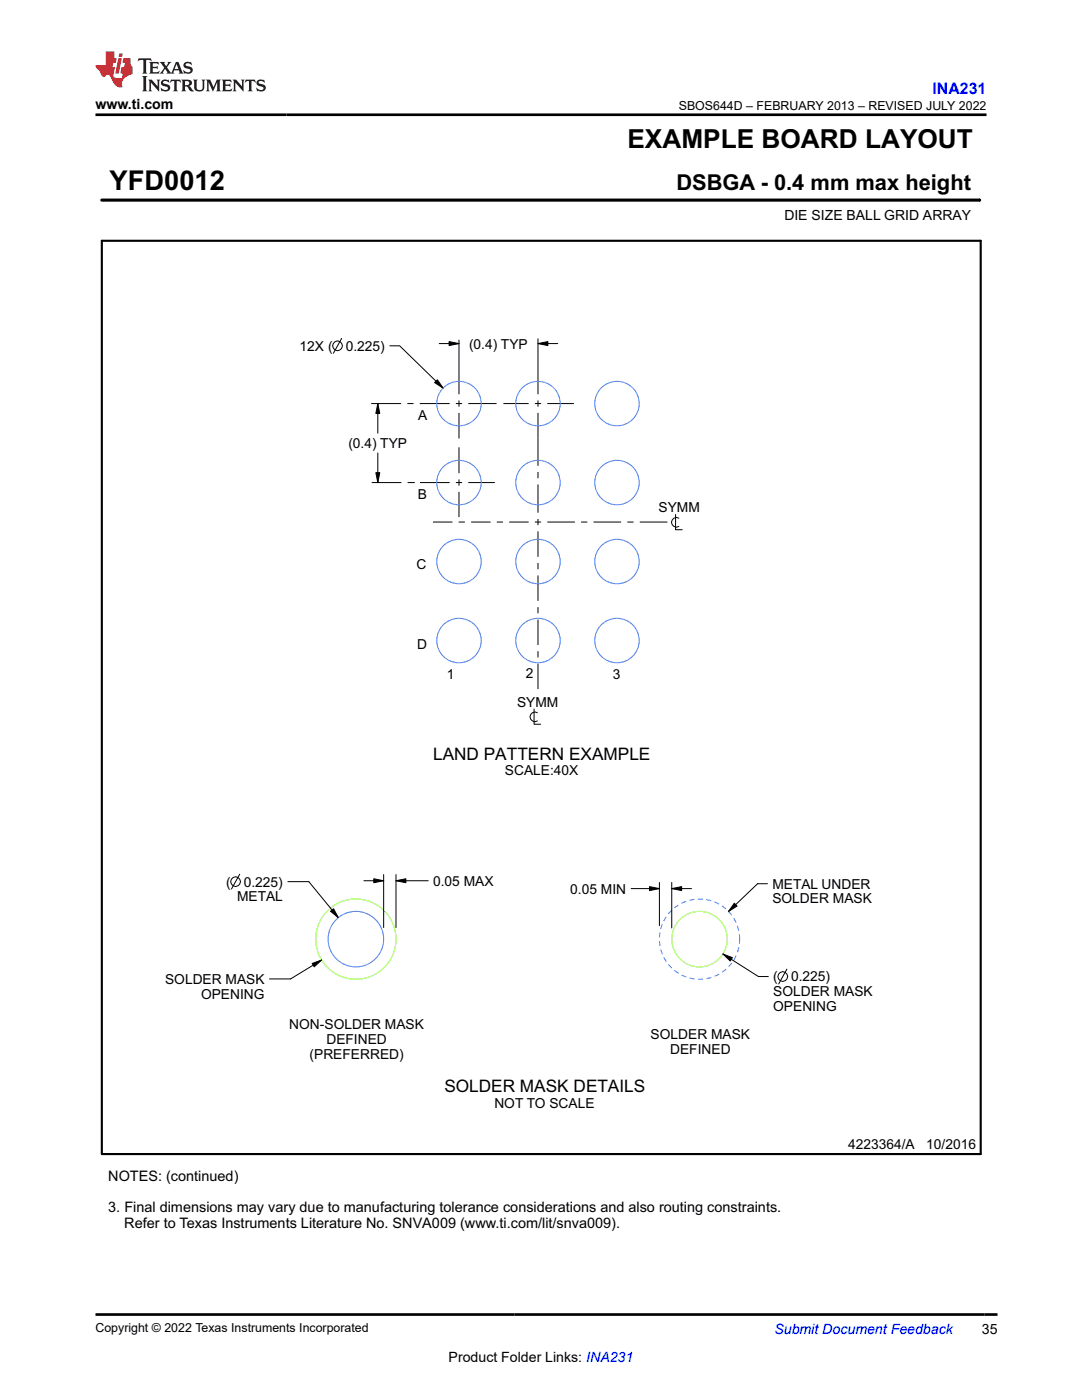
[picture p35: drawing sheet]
<svg xmlns="http://www.w3.org/2000/svg" width="216mm" height="279mm" viewBox="0 0 216 279" stroke-linecap="round" stroke-linejoin="round" font-family="sans-serif">
<defs><g id="words">
<text font-size="5.4" x="21.9" y="38">YFD0012</text>
<text font-size="5.2" x="125.2" y="29.6">EXAMPLE BOARD LAYOUT</text>
<text font-size="4.4" x="135" y="38">DSBGA - 0.4 mm max height</text>
<g font-size="3.4">
<text x="86.4" y="151.7">LAND PATTERN EXAMPLE</text>
<text x="88.7" y="218">SOLDER MASK DETAILS</text>
</g>
<text font-size="3.2" fill="#00f" x="186.1" y="18.7">INA231</text>
<g font-size="2.9">
<text x="21.6" y="235.7">NOTES: (continued)</text>
<text x="21.6" y="241.9">3. Final dimensions may vary due to manufacturing tolerance considerations and also routing constraints.</text>
<text x="24.8" y="245">Refer to Texas Instruments Literature No. SNVA009 (www.ti.com/lit/snva009).</text>
</g>
<g font-size="2.8">
<text x="19" y="21.8">www.ti.com</text>
<text x="156.5" y="43.9">DIE SIZE BALL GRID ARRAY</text>
<text x="195.9" y="266.1">35</text>
<text x="89.5" y="271.7">Product Folder Links: INA231</text>
</g>
<text font-size="2.8" fill="#00f" x="154.5" y="266.2">Submit Document Feedback</text>
<g font-size="2.7">
<text x="59.8" y="70">12X (</text>
<text x="69" y="70">0.225)</text>
<text x="93.6" y="69.6">(0.4) TYP</text>
<text x="83.5" y="83.7">A</text>
<text x="69.5" y="89.4">(0.4) TYP</text>
<text x="83.4" y="99.6">B</text>
<text x="131.4" y="102.3">SYMM</text>
<text x="83.1" y="113.5">C</text>
<text x="83.3" y="129.5">D</text>
<text x="89.2" y="135.4">1</text>
<text x="104.9" y="135.3">2</text>
<text x="122.3" y="135.6">3</text>
<text x="103.2" y="141.1">SYMM</text>
<text x="100.8" y="154.7">SCALE:40X</text>
<text x="45.1" y="176.9">(</text>
<text x="47.3" y="179.9">METAL</text>
<text x="48.6" y="176.9">0.225)</text>
<text x="86.4" y="176.8">0.05 MAX</text>
<text x="113.8" y="178.3">0.05 MIN</text>
<text x="154.1" y="177.4">METAL UNDER</text>
<text x="154.1" y="180.3">SOLDER MASK</text>
<text x="32.9" y="196.4">SOLDER MASK</text>
<text x="154.3" y="195.9">(</text>
<text x="157.8" y="195.9">0.225)</text>
<text x="40.1" y="199.3">OPENING</text>
<text x="154.3" y="198.8">SOLDER MASK</text>
<text x="154.3" y="201.8">OPENING</text>
<text x="57.7" y="205.4">NON-SOLDER MASK</text>
<text x="65.1" y="208.4">DEFINED</text>
<text x="129.8" y="207.4">SOLDER MASK</text>
<text x="61.8" y="211.3">(PREFERRED)</text>
<text x="133.7" y="210.3">DEFINED</text>
<text x="98.6" y="221.1">NOT TO SCALE</text>
<text x="169.2" y="229.3">4223364/A</text>
<text x="184.8" y="229.3">10/2016</text>
</g>
<g font-size="2.5">
<text x="135.4" y="21.9">SBOS644D – FEBRUARY 2013 – REVISED JULY 2022</text>
<text x="19" y="265.9">Copyright © 2022 Texas Instruments Incorporated</text>
</g>
</g></defs>
<g fill="none" stroke="#000" stroke-width=".2">
<path d="M20.3 39.9h175.2M195.5 39.7v.5M68.2 67.5l-1.7 3M77.8 69h1.9l8.7 8.4M87.3 75.8l1.1 1.6-1.7-1zM87.6 68.6h4M89.6 68.2l2 .4-2 .4zM91.6 67.8v10.9M91.6 79.9v1.3M107.3 68.6l2-.4v.8zM107.3 67.6v11.1M107.3 79.9v1.3"/>
<path d="M107.3 68.6h4M74.1 80.5h5.9M74.2 96.3h5.9M75 94.3h.8l-.4 2zM75.4 80.5l.4 2h-.8zM75.4 80.5v6M75.4 90.4v5.9M81.3 80.5h1.2M81.3 96.3h1.3M82.6 96.3h.1M83.8 80.5h5.9M83.8 96.3h5.9"/>
<path d="M91 96.3h1.2M91 80.5h1.2M91.6 82.4v5.1M91.6 89.3v5.1M91.6 95.7v1.2M91.6 98.2v5M93.4 96.3h5.3M93.4 80.5h5.7M100.4 80.5h5.1M106.7 80.5h1.3M107.3 82.4v10.6M107.3 94.2v1.2"/>
<path d="M107.3 96.7v5.6M109.2 80.5h5.3M86.4 104.2h3.9M91.5 104.2h1.3M94 104.2h3.9M99.1 104.2h1.3M101.6 104.2h3.9M106.7 104.2h1.3M107.3 103.6v1.2M107.3 106v5.1M107.3 112.4v1.2M107.3 114.8v5.1"/>
<path d="M109.2 104.2h5.5M116 104.2h1.2M118.4 104.2h5.5M125.2 104.2h1.2M127.7 104.2h5.5M134.8 102.7v3h1.3M135.5 103.4a.97 .97 0 0 0-1.5 .8 .97 .97 0 0 0 1.5 .9M107.3 121.2v1.2M107.3 123.6v5.1M107.3 130v1.2M107.3 132.4v5.1M106.6 141.5v3h1.3"/>
<path d="M107.2 142.2a.97 .97 0 0 0-1.5 .9 .97 .97 0 0 0 1.5 .8M47.8 174.5l-1.6 2.9M57.4 176h4.2l5.9 7.1M72.6 175.8h4M74.6 175.4l2 .4-2 .4zM76.6 174.5v10.6M79 175.8l2-.4v.8zM79 174.5v10.6M79 175.8h6.4M125.9 177.3h5.7M129.6 176.9l2 .4-2 .4zM131.6 176.1v8.6"/>
<path d="M134 177.3l2-.4v.8zM134 176.1v9.1M134 177.3h4M151.2 176.4l-5.8 5.5M151.2 176.4h1.9M62.3 192.3l1.9-.7-1.5 1.4zM64.2 191.6l-6.2 3.8h-4.2M65.9 181.9l.7-.5 .9 1.7zM144.3 190.4l1.8 .7-.4 .7zM144.3 190.4l7 4.5h2M146.5 180.3l.6 .5-1.7 1.1zM157 193.4l-1.6 3"/>
<circle cx="67.3" cy="69" r=".97"/>
<circle cx="47" cy="176" r=".97"/>
<circle cx="156.2" cy="194.9" r=".97"/>
</g>
<g fill="#000">
<path d="M87.3 75.8l1.1 1.6-1.7-1zM89.6 68.2l2 .4-2 .4zM107.3 68.6l2-.4v.8zM75.4 80.5l.4 2h-.8zM75 94.3h.8l-.4 2zM74.6 175.4l2 .4-2 .4zM79 175.8l2-.4v.8zM129.6 176.9l2 .4-2 .4zM134 177.3l2-.4v.8zM62.3 192.3l1.9-.7-1.5 1.4zM65.9 181.9l.7-.5 .9 1.7zM144.3 190.4l1.8 .7-.4 .7z"/>
<path d="M146.5 180.3l.6 .5-1.7 1.1z"/>
</g>
<path d="M20.3 48.1h175.4v182.2h-175.4z" fill="none" stroke="#000" stroke-width=".42"/>
<path d="M20.3 39.9h175.2" fill="none" stroke="#000" stroke-width=".62"/>
<g fill="none" stroke="#3d7fff" stroke-width=".2">
<circle cx="91.6" cy="96.3" r="4.4"/>
<circle cx="91.6" cy="80.5" r="4.4"/>
<circle cx="107.3" cy="96.3" r="4.4"/>
<circle cx="107.3" cy="80.5" r="4.4"/>
<circle cx="123.1" cy="80.5" r="4.4"/>
<circle cx="123.1" cy="96.3" r="4.4"/>
<circle cx="91.6" cy="112.1" r="4.4"/>
<circle cx="107.3" cy="112.1" r="4.4"/>
<circle cx="123.1" cy="112.1" r="4.4"/>
<circle cx="91.6" cy="127.8" r="4.4"/>
<circle cx="107.3" cy="127.8" r="4.4"/>
<circle cx="123.1" cy="127.8" r="4.4"/>
<circle cx="71" cy="187.4" r="5.5"/>
</g>
<g fill="none" stroke="#75ff00" stroke-width=".2">
<circle cx="71" cy="187.4" r="8"/>
<circle cx="139.6" cy="187.4" r="5.5"/>
</g>
<circle cx="139.6" cy="187.4" r="8" fill="none" stroke="#3d7fff" stroke-width=".2" stroke-dasharray="1 .7" stroke-linecap="butt"/>
<path d="M27.7 11.6l-.2 .6 .5-.2h.6v.1v2.2l-.2 .4h1l-.2-.4v-2.2v-.1h.5l.5 .2-.1-.6zM29.8 12.4l.2 .3v1.6l-.2 .4h1.9l.1-.6a1.08 1.08 0 0 1-1.3 .2v-.7h.6l.4 .2v-.7l-.4 .2h-.6v-.5l.2-.2a1 1 0 0 1 1 .3l-.1-.5zM31.8 12.4l1 1.1-1 1.2h.9l-.2-.2 .4-.8 .5 .8-.2 .2h1.6l-.2-.2 .1-.5h1l.1 .5-.1 .2h.9l-.2-.4-.8-1.9h-.5l-1 2.1-.8-1.1 .9-1h-.8l.2 .2-.5 .6-.3-.6 .1-.2zM35.2 12.8l.4 1h-.8zM36.8 12.5a.65 .65 0 0 0-.2 .7 .65 .65 0 0 0 .6 .5l.7 .1 .1 .3a.79 .79 0 0 1-.7 .4 .79 .79 0 0 1-.7-.5l.1 .7 .2-.1a.93 .93 0 0 0 1.1 0 .93 .93 0 0 0 .4-.9 1.46 1.46 0 0 0-1.2-.6l-.1-.3a1.09 1.09 0 0 1 1.2 .2l-.2-.6-.1 .1-.6-.2zM28.4 15.2l.2 .4v2.2l-.2 .4h1l-.2-.4v-2.2l.2-.4zM29.6 15.9l.2 .4v1.5l-.2 .4h.8l-.3-.4v-1.3l1.7 1.8v-2l.2-.4h-.8l.2 .2 .1 1.1-1.2-1.3zM32.3 16a.65 .65 0 0 0-.2 .8 .65 .65 0 0 0 .7 .4l.6 .2 .1 .2a.79 .79 0 0 1-.7 .4 .79 .79 0 0 1-.7-.5l.1 .7 .2-.1a.93 .93 0 0 0 1.1 .1 .93 .93 0 0 0 .4-1 1.46 1.46 0 0 0-1.2-.5l-.1-.4a1.09 1.09 0 0 1 1.2 .2l-.2-.6-.1 .1-.6-.1zM34.1 15.9l-.1 .6a.63 .63 0 0 1 .7-.3l.1 1.6-.3 .4h1l-.2-.4v-1.6a.66 .66 0 0 1 .8 .3l-.1-.6zM36.2 15.9l.2 .4v1.5l-.2 .4h.9l-.2-.2v-.7h.5l.1 .2a.79 .79 0 0 0 1.2 .6l-1-.9a.61 .61 0 0 0 .6-.6 .61 .61 0 0 0-.5-.7zM36.9 16.2h.2a.47 .47 0 0 1 .5 .1 .47 .47 0 0 1 .1 .5l-.2 .1-.6 .1zM38.5 15.9l.2 .2a2.27 2.27 0 0 0 .4 2 1.04 1.04 0 0 0 1.7-.7v-1.3l.2-.2h-.8l.2 .4v1.1a.6 .6 0 0 1-.6 .6 .6 .6 0 0 1-.6-.6v-1.1l.3-.4zM41.1 15.9l.2 .4v1.5l-.2 .4h.7l-.2-.4v-1.4l.9 1.9 .8-1.9v1.4l-.2 .4h1l-.3-.4v-1.5l.3-.4h-.8l-.7 1.5-.7-1.5zM44.3 15.9l.2 .4v1.5l-.2 .4h1.9l.1-.6a1.09 1.09 0 0 1-1.3 .2v-.7h.6l.4 .2v-.6l-.4 .2h-.6v-.6l.2-.1a1.01 1.01 0 0 1 1 .3l-.1-.6zM46.4 15.9l.3 .4v1.5l-.3 .4h.8l-.2-.4v-1.3l1.6 1.8v-2l.2-.4h-.7l.2 .2v1.1l-1.2-1.3zM49 15.9l-.1 .6a.63 .63 0 0 1 .8-.3v1.6l-.3 .4h1l-.2-.4v-1.6a.66 .66 0 0 1 .8 .3l-.1-.6zM51.4 16a.65 .65 0 0 0-.2 .8 .65 .65 0 0 0 .6 .4l.6 .2 .2 .2a.79 .79 0 0 1-.8 .4 .79 .79 0 0 1-.6-.5l.1 .7 .2-.1a.93 .93 0 0 0 1 .1 .93 .93 0 0 0 .5-1 1.46 1.46 0 0 0-1.3-.5l-.1-.4a1.09 1.09 0 0 1 1.3 .2l-.2-.6-.2 .1-.5-.1z" fill="#231f20"/>
<path d="M21.1 10.3v2.7h-2.1l.1 .4 .9 1a.95 .95 0 0 0 .9 .9 .59 .59 0 0 1 .6-.4 .59 .59 0 0 1 .5 .3l.4 .8a1.59 1.59 0 0 0 2.1 1.4 1.61 1.61 0 0 1 1-2.3l1-.3-.1-1.5a1.59 1.59 0 0 1-.4-1.7h-1.4l-.2 .9h.5l-.1 .9h-.5l-.2 .9v.3l.4 .1-.2 .9h-.6a.73 .73 0 0 1-1.1-.7l.3-1.5h-.5l.2-.9h.5l.2-.9h-.5v-1.3zM23.6 11.6l-.6 3.1h.7l.6-3.1zM23.8 10.7l-.1 .6h.7l.1-.6z" fill="#ed1c24"/>
<path d="M19 22.9h177.8M19.1 262.3h179.9" fill="none" stroke="#000" stroke-width=".53"/>
<use href="#words"/>
</svg>
